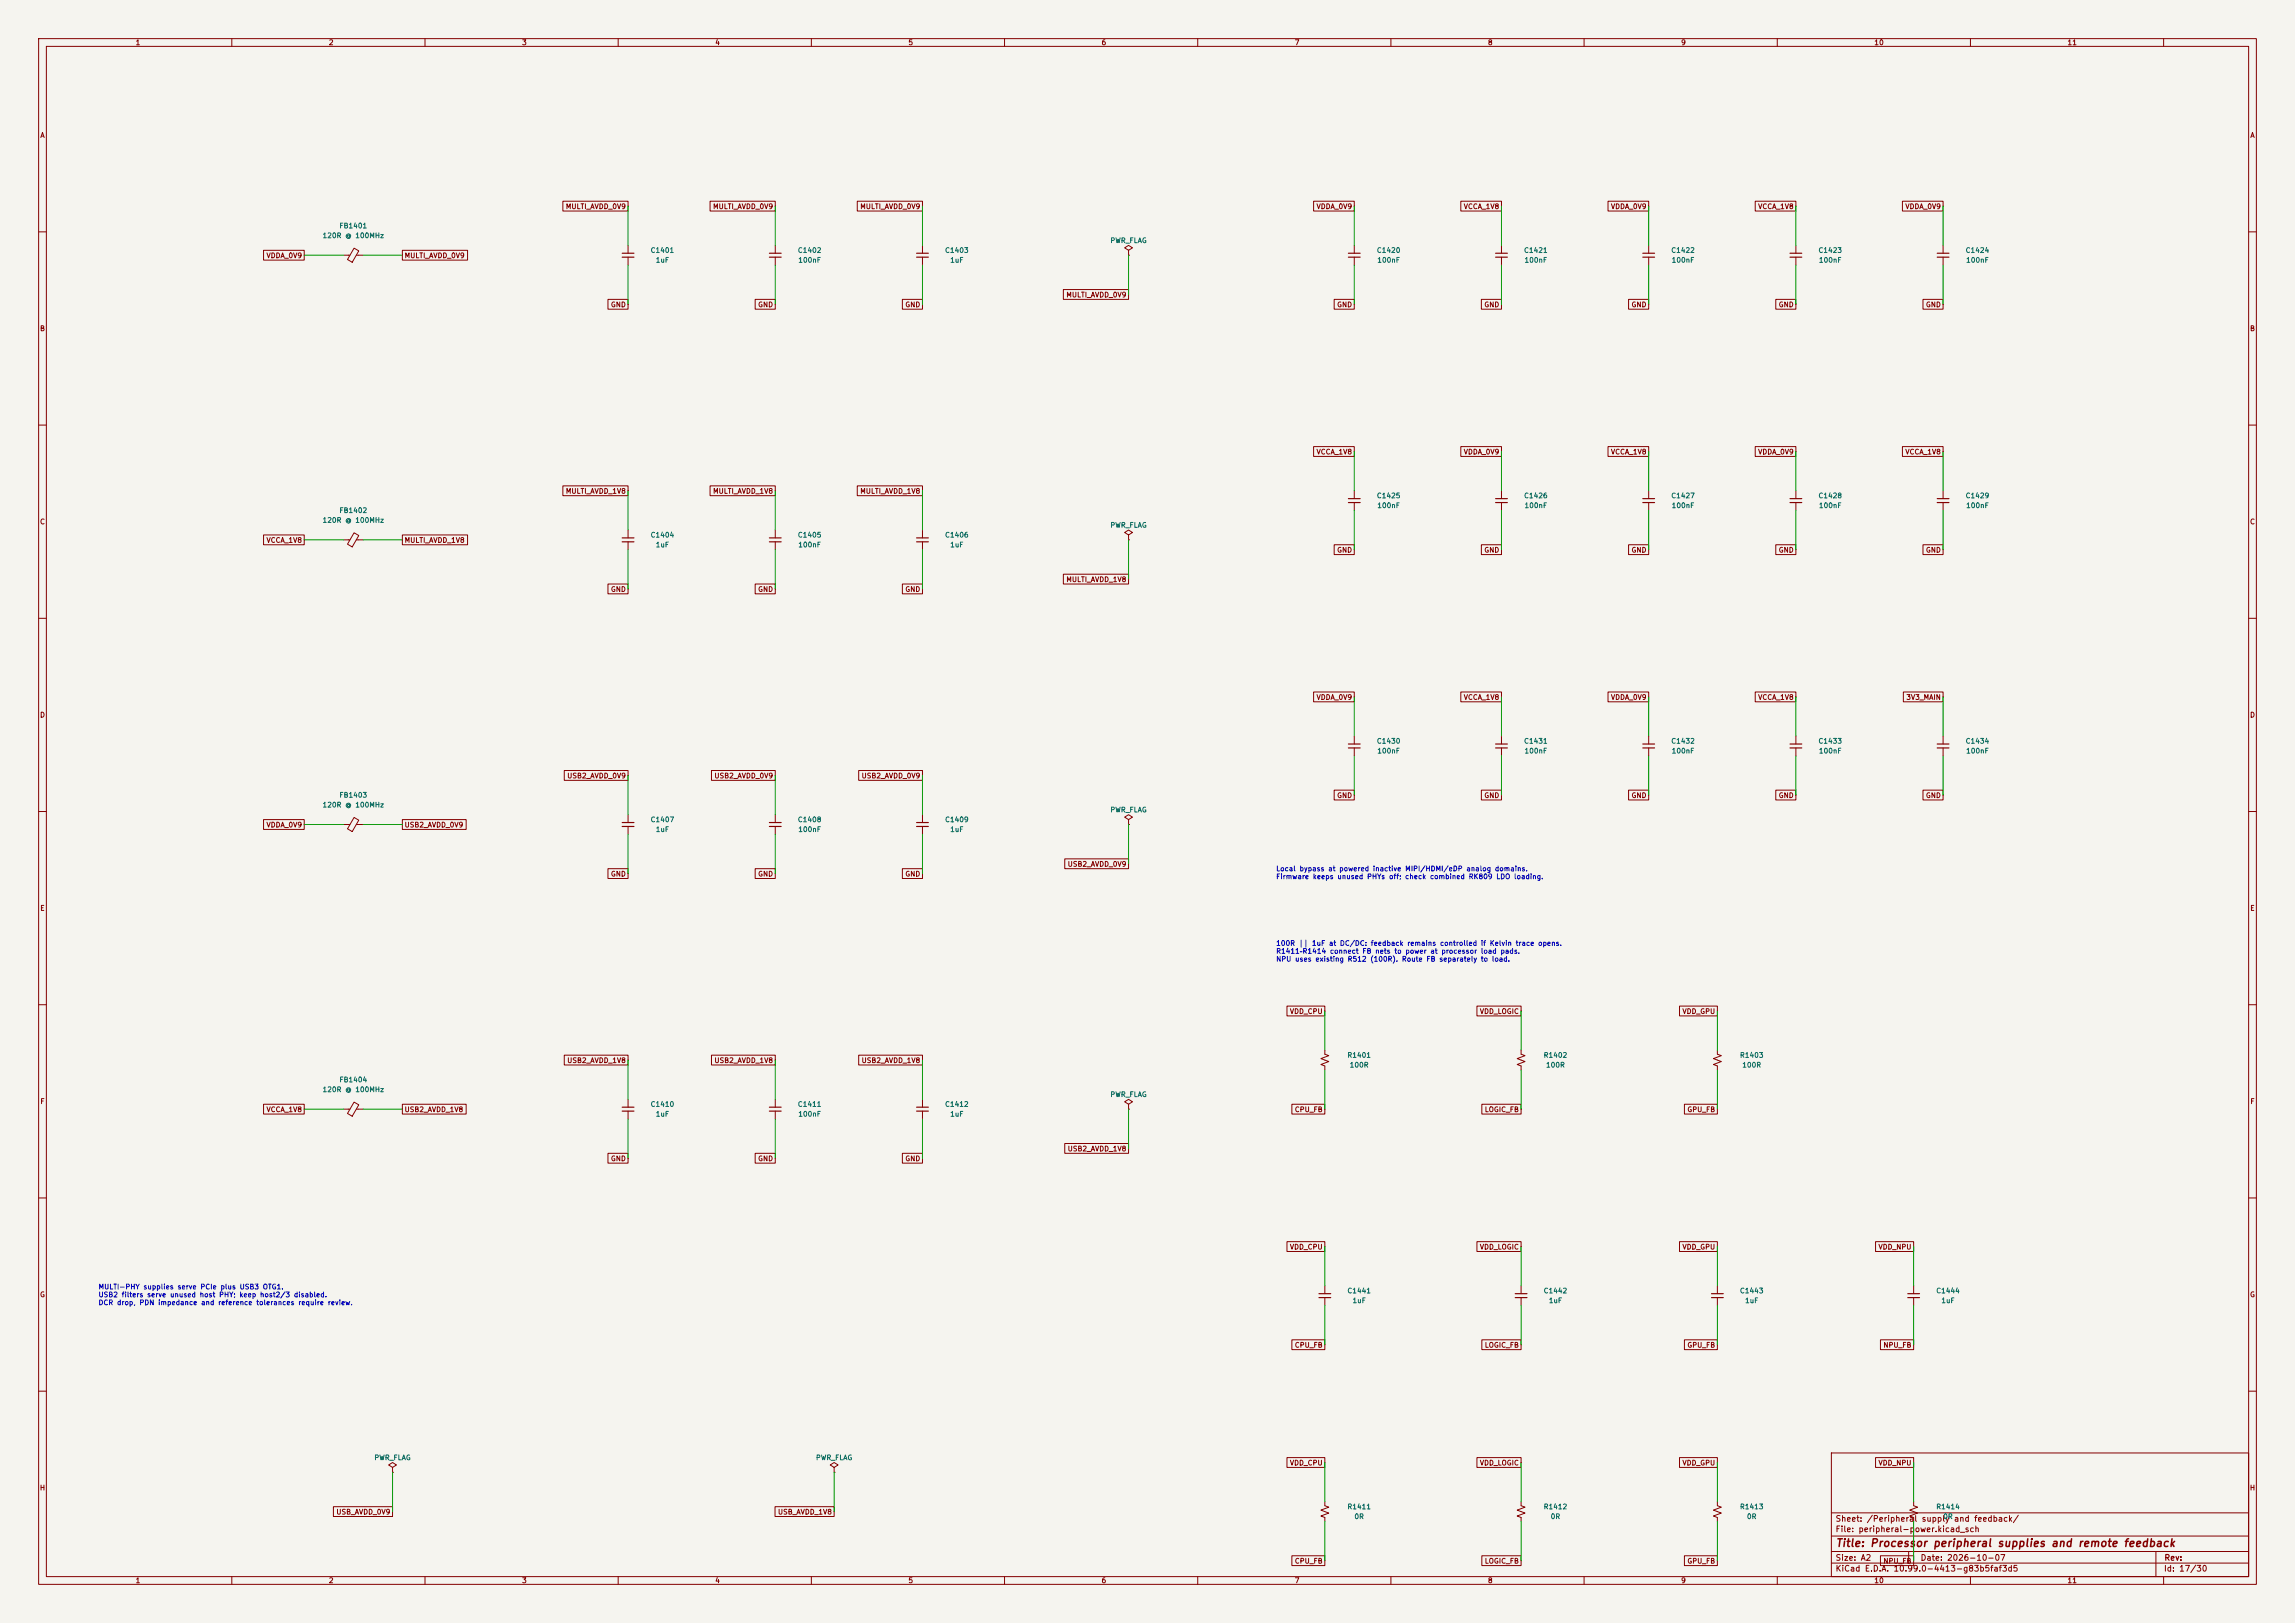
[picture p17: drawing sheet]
<svg xmlns="http://www.w3.org/2000/svg" width="594mm" height="420mm" viewBox="0 0 594 420" stroke-linecap="round" stroke-linejoin="round" font-family="sans-serif">
<defs><g id="words">
<text font-size="2" fill="#840000" x="475" y="400.8">Title: Processor peripheral supplies and remote feedback</text>
<g font-size="1.5" fill="#840000">
<text x="475" y="394.1">Sheet: /Peripheral supply and feedback/</text>
<text x="475" y="396.8">File: peripheral-power.kicad_sch</text>
<text x="475" y="407">KiCad E.D.A. 10.99.0-4413-g83b5faf3d5</text>
<text x="475" y="404.2">Size: A2</text>
<text x="497" y="404.2">Date: 2026-10-07</text>
<text x="560" y="407">Id: 17/30</text>
<text x="560.1" y="404.2">Rev:</text>
</g>
<g font-size="1.3" fill="#840000">
<text x="35" y="12">1</text>
<text x="85" y="12">2</text>
<text x="135" y="12">3</text>
<text x="185" y="12">4</text>
<text x="235" y="12">5</text>
<text x="285" y="12">6</text>
<text x="335" y="12">7</text>
<text x="385" y="12">8</text>
<text x="435" y="12">9</text>
<text x="485" y="12">10</text>
<text x="535" y="12">11</text>
<text x="10.3" y="36">A</text>
<text x="582.3" y="36">A</text>
<text x="146.3" y="54.4">MULTI_AVDD_0V9</text>
<text x="184.4" y="54.4">MULTI_AVDD_0V9</text>
<text x="222.5" y="54.4">MULTI_AVDD_0V9</text>
<text x="340.6" y="54.4">VDDA_0V9</text>
<text x="378.7" y="54.4">VCCA_1V8</text>
<text x="416.8" y="54.4">VDDA_0V9</text>
<text x="454.9" y="54.4">VCCA_1V8</text>
<text x="493" y="54.4">VDDA_0V9</text>
<text x="68.8" y="67.1">VDDA_0V9</text>
<text x="104.6" y="67.1">MULTI_AVDD_0V9</text>
<text x="275.9" y="77.3">MULTI_AVDD_0V9</text>
<text x="158" y="79.8">GND</text>
<text x="196.1" y="79.8">GND</text>
<text x="234.2" y="79.8">GND</text>
<text x="345.9" y="79.8">GND</text>
<text x="384" y="79.8">GND</text>
<text x="422.1" y="79.8">GND</text>
<text x="460.2" y="79.8">GND</text>
<text x="498.3" y="79.8">GND</text>
<text x="10.2" y="86">B</text>
<text x="582.2" y="86">B</text>
<text x="340.6" y="117.9">VCCA_1V8</text>
<text x="378.7" y="117.9">VDDA_0V9</text>
<text x="416.8" y="117.9">VCCA_1V8</text>
<text x="454.9" y="117.9">VDDA_0V9</text>
<text x="493" y="117.9">VCCA_1V8</text>
<text x="146.3" y="128.1">MULTI_AVDD_1V8</text>
<text x="184.4" y="128.1">MULTI_AVDD_1V8</text>
<text x="222.5" y="128.1">MULTI_AVDD_1V8</text>
<text x="10.2" y="136">C</text>
<text x="582.2" y="136">C</text>
<text x="68.8" y="140.8">VCCA_1V8</text>
<text x="104.6" y="140.8">MULTI_AVDD_1V8</text>
<text x="345.9" y="143.3">GND</text>
<text x="384" y="143.3">GND</text>
<text x="422.1" y="143.3">GND</text>
<text x="460.2" y="143.3">GND</text>
<text x="498.3" y="143.3">GND</text>
<text x="158" y="153.5">GND</text>
<text x="196.1" y="153.5">GND</text>
<text x="234.2" y="153.5">GND</text>
<text x="275.9" y="150.9">MULTI_AVDD_1V8</text>
<text x="10.2" y="186">D</text>
<text x="340.6" y="181.4">VDDA_0V9</text>
<text x="378.7" y="181.4">VCCA_1V8</text>
<text x="416.8" y="181.4">VDDA_0V9</text>
<text x="454.9" y="181.4">VCCA_1V8</text>
<text x="493.3" y="181.4">3V3_MAIN</text>
<text x="582.2" y="186">D</text>
<text x="146.7" y="201.7">USB2_AVDD_0V9</text>
<text x="184.8" y="201.7">USB2_AVDD_0V9</text>
<text x="222.9" y="201.7">USB2_AVDD_0V9</text>
<text x="345.9" y="206.8">GND</text>
<text x="384" y="206.8">GND</text>
<text x="422.1" y="206.8">GND</text>
<text x="460.2" y="206.8">GND</text>
<text x="498.3" y="206.8">GND</text>
<text x="68.8" y="214.4">VDDA_0V9</text>
<text x="104.6" y="214.4">USB2_AVDD_0V9</text>
<text x="158" y="227.1">GND</text>
<text x="196.1" y="227.1">GND</text>
<text x="234.2" y="227.1">GND</text>
<text x="276.2" y="224.6">USB2_AVDD_0V9</text>
<text x="10.3" y="236">E</text>
<text x="582.3" y="236">E</text>
<text x="333.7" y="262.7">VDD_CPU</text>
<text x="382.9" y="262.7">VDD_LOGIC</text>
<text x="435.3" y="262.7">VDD_GPU</text>
<text x="146.7" y="275.4">USB2_AVDD_1V8</text>
<text x="184.8" y="275.4">USB2_AVDD_1V8</text>
<text x="222.9" y="275.4">USB2_AVDD_1V8</text>
<text x="10.3" y="286">F</text>
<text x="582.3" y="286">F</text>
<text x="68.8" y="288.1">VCCA_1V8</text>
<text x="104.6" y="288.1">USB2_AVDD_1V8</text>
<text x="335" y="288.1">CPU_FB</text>
<text x="384.2" y="288.1">LOGIC_FB</text>
<text x="436.6" y="288.1">GPU_FB</text>
<text x="276.2" y="298.2">USB2_AVDD_1V8</text>
<text x="158" y="300.8">GND</text>
<text x="196.1" y="300.8">GND</text>
<text x="234.2" y="300.8">GND</text>
<text x="333.7" y="323.6">VDD_CPU</text>
<text x="382.9" y="323.6">VDD_LOGIC</text>
<text x="435.3" y="323.6">VDD_GPU</text>
<text x="486.1" y="323.6">VDD_NPU</text>
<text x="10.2" y="336">G</text>
<text x="582.2" y="336">G</text>
<text x="335" y="349">CPU_FB</text>
<text x="384.2" y="349">LOGIC_FB</text>
<text x="436.6" y="349">GPU_FB</text>
<text x="487.3" y="349">NPU_FB</text>
<text x="333.7" y="379.5">VDD_CPU</text>
<text x="382.9" y="379.5">VDD_LOGIC</text>
<text x="435.3" y="379.5">VDD_GPU</text>
<text x="486.1" y="379.5">VDD_NPU</text>
<text x="10.2" y="386">H</text>
<text x="582.2" y="386">H</text>
<text x="86.9" y="392.2">USB_AVDD_0V9</text>
<text x="201.2" y="392.2">USB_AVDD_1V8</text>
<text x="335" y="404.9">CPU_FB</text>
<text x="384.2" y="404.9">LOGIC_FB</text>
<text x="436.6" y="404.9">GPU_FB</text>
<text x="487.3" y="404.9">NPU_FB</text>
<text x="35" y="410">1</text>
<text x="85" y="410">2</text>
<text x="135" y="410">3</text>
<text x="185" y="410">4</text>
<text x="235" y="410">5</text>
<text x="285" y="410">6</text>
<text x="335" y="410">7</text>
<text x="385" y="410">8</text>
<text x="435" y="410">9</text>
<text x="485" y="410">10</text>
<text x="535" y="410">11</text>
</g>
<g font-size="1.3" fill="#006464">
<text x="87.7" y="59.4">FB1401</text>
<text x="83.4" y="61.9">120R @ 100MHz</text>
<text x="168.3" y="65.7">C1401</text>
<text x="206.4" y="65.7">C1402</text>
<text x="244.5" y="65.7">C1403</text>
<text x="287.3" y="63.2">PWR_FLAG</text>
<text x="356.2" y="65.7">C1420</text>
<text x="394.3" y="65.7">C1421</text>
<text x="432.4" y="65.7">C1422</text>
<text x="470.5" y="65.7">C1423</text>
<text x="508.6" y="65.7">C1424</text>
<text x="169.6" y="68.3">1uF</text>
<text x="206.5" y="68.3">100nF</text>
<text x="245.8" y="68.3">1uF</text>
<text x="356.4" y="68.3">100nF</text>
<text x="394.4" y="68.3">100nF</text>
<text x="432.5" y="68.3">100nF</text>
<text x="470.6" y="68.3">100nF</text>
<text x="508.7" y="68.3">100nF</text>
<text x="356.2" y="129.2">C1425</text>
<text x="356.4" y="131.8">100nF</text>
<text x="394.3" y="129.2">C1426</text>
<text x="394.4" y="131.8">100nF</text>
<text x="432.4" y="129.2">C1427</text>
<text x="432.5" y="131.8">100nF</text>
<text x="470.5" y="129.2">C1428</text>
<text x="470.6" y="131.8">100nF</text>
<text x="508.6" y="129.2">C1429</text>
<text x="508.7" y="131.8">100nF</text>
<text x="83.4" y="135.6">120R @ 100MHz</text>
<text x="87.7" y="133">FB1402</text>
<text x="287.3" y="136.9">PWR_FLAG</text>
<text x="168.3" y="139.4">C1404</text>
<text x="169.6" y="141.9">1uF</text>
<text x="206.4" y="139.4">C1405</text>
<text x="206.5" y="141.9">100nF</text>
<text x="244.5" y="139.4">C1406</text>
<text x="245.8" y="141.9">1uF</text>
<text x="356.2" y="192.7">C1430</text>
<text x="356.4" y="195.3">100nF</text>
<text x="394.3" y="192.7">C1431</text>
<text x="394.4" y="195.3">100nF</text>
<text x="432.4" y="192.7">C1432</text>
<text x="432.5" y="195.3">100nF</text>
<text x="470.5" y="192.7">C1433</text>
<text x="470.6" y="195.3">100nF</text>
<text x="508.6" y="192.7">C1434</text>
<text x="508.7" y="195.3">100nF</text>
<text x="83.4" y="209.2">120R @ 100MHz</text>
<text x="87.7" y="206.7">FB1403</text>
<text x="168.3" y="213.1">C1407</text>
<text x="169.6" y="215.6">1uF</text>
<text x="206.4" y="213.1">C1408</text>
<text x="206.5" y="215.6">100nF</text>
<text x="244.5" y="213.1">C1409</text>
<text x="245.8" y="215.6">1uF</text>
<text x="287.3" y="210.5">PWR_FLAG</text>
<text x="348.6" y="274">R1401</text>
<text x="399.4" y="274">R1402</text>
<text x="450.2" y="274">R1403</text>
<text x="87.7" y="280.4">FB1404</text>
<text x="349.2" y="276.6">100R</text>
<text x="400" y="276.6">100R</text>
<text x="450.8" y="276.6">100R</text>
<text x="83.4" y="282.9">120R @ 100MHz</text>
<text x="168.3" y="286.7">C1410</text>
<text x="206.4" y="286.7">C1411</text>
<text x="244.5" y="286.7">C1412</text>
<text x="287.3" y="284.2">PWR_FLAG</text>
<text x="169.6" y="289.3">1uF</text>
<text x="206.5" y="289.3">100nF</text>
<text x="245.8" y="289.3">1uF</text>
<text x="348.6" y="335">C1441</text>
<text x="399.4" y="335">C1442</text>
<text x="450.2" y="335">C1443</text>
<text x="501" y="335">C1444</text>
<text x="349.9" y="337.5">1uF</text>
<text x="400.7" y="337.5">1uF</text>
<text x="451.5" y="337.5">1uF</text>
<text x="502.3" y="337.5">1uF</text>
<text x="96.8" y="378.2">PWR_FLAG</text>
<text x="211.1" y="378.2">PWR_FLAG</text>
<text x="348.6" y="390.9">R1411</text>
<text x="350.4" y="393.4">0R</text>
<text x="399.4" y="390.9">R1412</text>
<text x="401.2" y="393.4">0R</text>
<text x="450.2" y="390.9">R1413</text>
<text x="452" y="393.4">0R</text>
<text x="501" y="390.9">R1414</text>
<text x="502.8" y="393.4">0R</text>
</g>
<g font-size="1.3" fill="#0000c2">
<text x="330.2" y="225.8">Local bypass at powered inactive MIPI/HDMI/eDP analog domains.</text>
<text x="330.2" y="227.8">Firmware keeps unused PHYs off; check combined RK809 LDO loading.</text>
<text x="330.2" y="245">100R || 1uF at DC/DC: feedback remains controlled if Kelvin trace opens.</text>
<text x="330.2" y="247.1">R1411–R1414 connect FB nets to power at processor load pads.</text>
<text x="330.2" y="249.1">NPU uses existing R512 (100R). Route FB separately to load.</text>
<text x="25.4" y="333.9">MULTI-PHY supplies serve PCIe plus USB3 OTG1.</text>
<text x="25.4" y="336">USB2 filters serve unused host PHY; keep host2/3 disabled.</text>
<text x="25.4" y="338">DCR drop, PDN impedance and reference tolerances require review.</text>
</g>
</g></defs>
<path d="M0 0h594v420h-594z" fill="#f5f4ef" stroke="#f5f4ef" stroke-width=".26"/>
<g fill="none" stroke="#840000" stroke-width=".26">
<path d="M10 10h574v400h-574zM12 12h570v396h-570zM60 10v2M110 10v2M160 10v2M210 10v2M260 10v2M310 10v2M360 10v2M410 10v2M460 10v2M510 10v2"/>
<path d="M560 10v2M145.7 52.1h16.9v2.5h-16.9zM183.8 52.1h16.9v2.5h-16.9zM221.9 52.1h16.9v2.5h-16.9zM340 52.1h10.5v2.5h-10.5zM378.1 52.1h10.5v2.5h-10.5zM416.2 52.1h10.5v2.5h-10.5zM454.3 52.1h10.5v2.5h-10.5zM492.4 52.1h10.5v2.5h-10.5zM10 60h2M68.2 64.8h10.5v2.5h-10.5zM88.9 66h1.7"/>
<path d="M91.6 64.2l1.3 .7-1.7 3-1.3-.7zM92.2 66h1.8M104.1 64.8h16.9v2.5h-16.9zM157.4 77.5h5.2v2.5h-5.2zM162.6 63.5v2M162.6 66.5v2.1M195.5 77.5h5.2v2.5h-5.2zM200.7 63.5v2M200.7 66.5v2.1M233.6 77.5h5.2v2.5h-5.2zM238.8 63.5v2M238.8 66.5v2.1"/>
<path d="M275.2 74.9h16.9v2.6h-16.9zM292.1 64.8l1-.7-1-.6-1 .6 1 .7v1.2M292.1 66h.1M345.3 77.5h5.2v2.5h-5.2zM350.5 63.5v2M350.5 66.5v2.1M383.4 77.5h5.2v2.5h-5.2zM388.6 63.5v2M388.6 66.5v2.1M421.5 77.5h5.2v2.5h-5.2zM426.7 63.5v2M426.7 66.5v2.1"/>
<path d="M459.6 77.5h5.2v2.5h-5.2zM464.8 63.5v2M464.8 66.5v2.1M497.7 77.5h5.2v2.5h-5.2zM502.9 63.5v2M502.9 66.5v2.1M582 60h2M10 110h2M340 115.6h10.5v2.5h-10.5zM378.1 115.6h10.5v2.5h-10.5zM416.2 115.6h10.5v2.5h-10.5zM454.3 115.6h10.5v2.5h-10.5z"/>
<path d="M492.4 115.6h10.5v2.5h-10.5zM582 110h2M68.2 138.4h10.5v2.6h-10.5zM88.9 139.7h1.7M91.6 137.9l1.3 .7-1.7 2.9-1.3-.7zM92.2 139.7h1.8M104.1 138.4h16.9v2.6h-16.9zM145.7 125.7h16.9v2.6h-16.9zM162.6 137.2v2M183.8 125.7h16.9v2.6h-16.9zM200.7 137.2v2M221.9 125.7h16.9v2.6h-16.9z"/>
<path d="M238.8 137.2v2M292.1 138.4l1-.6-1-.6-1 .6 1 .6v1.3M292.1 139.7h.1M350.5 127v2M350.5 130v2.1M388.6 127v2M388.6 130v2.1M426.7 127v2M426.7 130v2.1M464.8 127v2M464.8 130v2.1M502.9 127v2"/>
<path d="M502.9 130v2.1M157.4 151.1h5.2v2.6h-5.2zM162.6 140.2v2M195.5 151.1h5.2v2.6h-5.2zM200.7 140.2v2M233.6 151.1h5.2v2.6h-5.2zM238.8 140.2v2M275.2 148.6h16.9v2.5h-16.9zM345.3 141h5.2v2.5h-5.2zM383.4 141h5.2v2.5h-5.2zM421.5 141h5.2v2.5h-5.2zM459.6 141h5.2v2.5h-5.2z"/>
<path d="M497.7 141h5.2v2.5h-5.2zM10 160h2M340 179.1h10.5v2.5h-10.5zM378.1 179.1h10.5v2.5h-10.5zM416.2 179.1h10.5v2.5h-10.5zM454.3 179.1h10.5v2.5h-10.5zM492.6 179.1h10.3v2.5h-10.3zM582 160h2M146 199.4h16.6v2.5h-16.6zM184.1 199.4h16.6v2.5h-16.6zM222.2 199.4h16.6v2.5h-16.6zM350.5 190.5v2"/>
<path d="M350.5 193.5v2.1M388.6 190.5v2M388.6 193.5v2.1M426.7 190.5v2M426.7 193.5v2.1M464.8 190.5v2M464.8 193.5v2.1M502.9 190.5v2M502.9 193.5v2.1M10 210h2M68.2 212.1h10.5v2.5h-10.5zM88.9 213.4h1.7"/>
<path d="M91.6 211.5l1.3 .7-1.7 3-1.3-.7zM92.2 213.4h1.8M104.1 212.1h16.6v2.5h-16.6zM162.6 210.8v2.1M162.6 213.9v2M200.7 210.8v2.1M200.7 213.9v2M238.8 210.8v2.1M238.8 213.9v2M292.1 212.1l1-.6-1-.7-1 .7 1 .6v1.3M292.1 213.4h.1M345.3 204.5h5.2v2.5h-5.2z"/>
<path d="M383.4 204.5h5.2v2.5h-5.2zM421.5 204.5h5.2v2.5h-5.2zM459.6 204.5h5.2v2.5h-5.2zM497.7 204.5h5.2v2.5h-5.2zM582 210h2M157.4 224.8h5.2v2.5h-5.2zM195.5 224.8h5.2v2.5h-5.2zM233.6 224.8h5.2v2.5h-5.2zM275.6 222.2h16.5v2.6h-16.5zM10 260h2M146 273h16.6v2.6h-16.6zM184.1 273h16.6v2.6h-16.6z"/>
<path d="M222.2 273h16.6v2.6h-16.6zM333.1 260.3h9.8v2.6h-9.8zM342.9 271.8v1l1 .4-2 .7 2 .8-2 .8 1 .3v1.1M382.3 260.3h11.4v2.6h-11.4zM393.7 271.8v1l1 .4-2 .7 2 .8-2 .8 1 .3v1.1M434.7 260.3h9.8v2.6h-9.8zM444.5 271.8v1l1 .4-2 .7 2 .8-2 .8 1 .3v1.1M582 260h2M68.2 285.7h10.5v2.6h-10.5zM88.9 287h1.7M91.6 285.2l1.3 .7-1.7 2.9-1.3-.7zM92.2 287h1.8"/>
<path d="M104.1 285.7h16.6v2.6h-16.6zM157.4 298.4h5.2v2.6h-5.2zM162.6 284.5v2M162.6 287.5v2.1M195.5 298.4h5.2v2.6h-5.2zM200.7 284.5v2M200.7 287.5v2.1M233.6 298.4h5.2v2.6h-5.2zM238.8 284.5v2M238.8 287.5v2.1M275.6 295.9h16.5v2.6h-16.5zM292.1 285.8l1-.7-1-.6-1 .6 1 .7v1.2"/>
<path d="M292.1 287h.1M334.4 285.7h8.5v2.6h-8.5zM383.5 285.7h10.2v2.6h-10.2zM436 285.7h8.5v2.6h-8.5zM10 310h2M582 310h2M333.1 321.3h9.8v2.6h-9.8zM342.9 332.7v2.1M342.9 335.8v2M382.3 321.3h11.4v2.6h-11.4zM393.7 332.7v2.1M393.7 335.8v2"/>
<path d="M434.7 321.3h9.8v2.6h-9.8zM444.5 332.7v2.1M444.5 335.8v2M485.4 321.3h9.9v2.6h-9.9zM495.3 332.7v2.1M495.3 335.8v2M334.4 346.7h8.5v2.6h-8.5zM383.5 346.7h10.2v2.6h-10.2zM436 346.7h8.5v2.6h-8.5zM486.7 346.7h8.6v2.6h-8.6zM10 360h2M101.6 379.7l1-.6-1-.6-1 .6 1 .6v1.3"/>
<path d="M215.9 379.7l1-.6-1-.6-1 .6 1 .6v1.3M333.1 377.2h9.8v2.5h-9.8zM382.3 377.2h11.4v2.5h-11.4zM434.7 377.2h9.8v2.5h-9.8zM474 376h108v32h-108zM485.4 377.2h9.9v2.5h-9.9zM582 360h2M86.3 389.9h15.3v2.5h-15.3zM101.6 381h.1M200.6 389.9h15.3v2.5h-15.3zM215.9 381h.1M342.9 388.6v1l1 .4-2 .8 2 .7-2 .8 1 .4v1"/>
<path d="M393.7 388.6v1l1 .4-2 .8 2 .7-2 .8 1 .4v1M444.5 388.6v1l1 .4-2 .8 2 .7-2 .8 1 .4v1M474 397.5h108M474 391.5h108M495.3 388.6v1l1 .4-2 .8 2 .7-2 .8 1 .4v1M60 408v2M110 408v2M160 408v2M210 408v2M260 408v2M310 408v2M334.4 402.6h8.5v2.5h-8.5z"/>
<path d="M360 408v2M383.5 402.6h10.2v2.5h-10.2zM410 408v2M436 402.6h8.5v2.5h-8.5zM460 408v2M474 404.5h108M474 401.5h108M486.7 402.6h8.6v2.5h-8.6zM494 401.5v3M510 408v2M558 401.5v6.5M560 408v2"/>
</g>
<g fill="none" stroke="#840000" stroke-width=".3">
<path d="M161 65.5h3.1M161 66.5h3.1M199.1 65.5h3.1M199.1 66.5h3.1M237.2 65.5h3.1M237.2 66.5h3.1M349 65.5h3M349 66.5h3M387.1 65.5h3M387.1 66.5h3M425.2 65.5h3M425.2 66.5h3"/>
<path d="M463.3 65.5h3M463.3 66.5h3M501.4 65.5h3M501.4 66.5h3M161 139.2h3.1M199.1 139.2h3.1M237.2 139.2h3.1M349 129h3M349 130h3M387.1 129h3M387.1 130h3M425.2 129h3"/>
<path d="M425.2 130h3M463.3 129h3M463.3 130h3M501.4 129h3M501.4 130h3M161 140.2h3.1M199.1 140.2h3.1M237.2 140.2h3.1M349 192.5h3M349 193.5h3M387.1 192.5h3M387.1 193.5h3"/>
<path d="M425.2 192.5h3M425.2 193.5h3M463.3 192.5h3M463.3 193.5h3M501.4 192.5h3M501.4 193.5h3M161 212.9h3.1M161 213.9h3.1M199.1 212.9h3.1M199.1 213.9h3.1M237.2 212.9h3.1M237.2 213.9h3.1"/>
<path d="M161 286.5h3.1M161 287.5h3.1M199.1 286.5h3.1M199.1 287.5h3.1M237.2 286.5h3.1M237.2 287.5h3.1M341.4 334.8h3M341.4 335.8h3M392.2 334.8h3M392.2 335.8h3M443 334.8h3M443 335.8h3"/>
<path d="M493.8 334.8h3M493.8 335.8h3"/>
</g>
<g fill="none" stroke="#009600" stroke-width=".26">
<path d="M162.6 53.3v10.2M200.7 53.3v10.2M238.8 53.3v10.2M350.5 53.3v10.2M388.6 53.3v10.2M426.7 53.3v10.2M464.8 53.3v10.2M502.9 53.3v10.2M78.7 66h10.2M94 66h10.1M162.6 68.6v10.1M200.7 68.6v10.1"/>
<path d="M238.8 68.6v10.1M292.1 66v10.2M350.5 68.6v10.1M388.6 68.6v10.1M426.7 68.6v10.1M464.8 68.6v10.1M502.9 68.6v10.1M350.5 116.8v10.2M388.6 116.8v10.2M426.7 116.8v10.2M464.8 116.8v10.2M502.9 116.8v10.2"/>
<path d="M78.7 139.7h10.2M94 139.7h10.1M162.6 127v10.2M200.7 127v10.2M238.8 127v10.2M292.1 139.7v10.2M350.5 132.1v10.1M388.6 132.1v10.1M426.7 132.1v10.1M464.8 132.1v10.1M502.9 132.1v10.1M162.6 142.2v10.2"/>
<path d="M200.7 142.2v10.2M238.8 142.2v10.2M350.5 180.3v10.2M350.5 195.6v10.1M388.6 180.3v10.2M388.6 195.6v10.1M426.7 180.3v10.2M426.7 195.6v10.1M464.8 180.3v10.2M464.8 195.6v10.1M502.9 180.3v10.2M502.9 195.6v10.1"/>
<path d="M78.7 213.4h10.2M94 213.4h10.1M162.6 200.7v10.1M162.6 215.9v10.2M200.7 200.7v10.1M200.7 215.9v10.2M238.8 200.7v10.1M238.8 215.9v10.2M292.1 213.4v10.1M162.6 274.3v10.2M200.7 274.3v10.2M238.8 274.3v10.2"/>
<path d="M342.9 261.6v10.2M342.9 276.9v10.1M393.7 261.6v10.2M393.7 276.9v10.1M444.5 261.6v10.2M444.5 276.9v10.1M78.7 287h10.2M94 287h10.1M162.6 289.6v10.1M200.7 289.6v10.1M238.8 289.6v10.1M292.1 287v10.2"/>
<path d="M342.9 322.6v10.1M342.9 337.8v10.2M393.7 322.6v10.1M393.7 337.8v10.2M444.5 322.6v10.1M444.5 337.8v10.2M495.3 322.6v10.1M495.3 337.8v10.2M342.9 378.5v10.1M393.7 378.5v10.1M444.5 378.5v10.1M495.3 378.5v10.1"/>
<path d="M101.6 381v10.2M215.9 381v10.2M342.9 393.7v10.2M393.7 393.7v10.2M444.5 393.7v10.2M495.3 393.7v10.2"/>
</g>
<use href="#words"/>
</svg>
